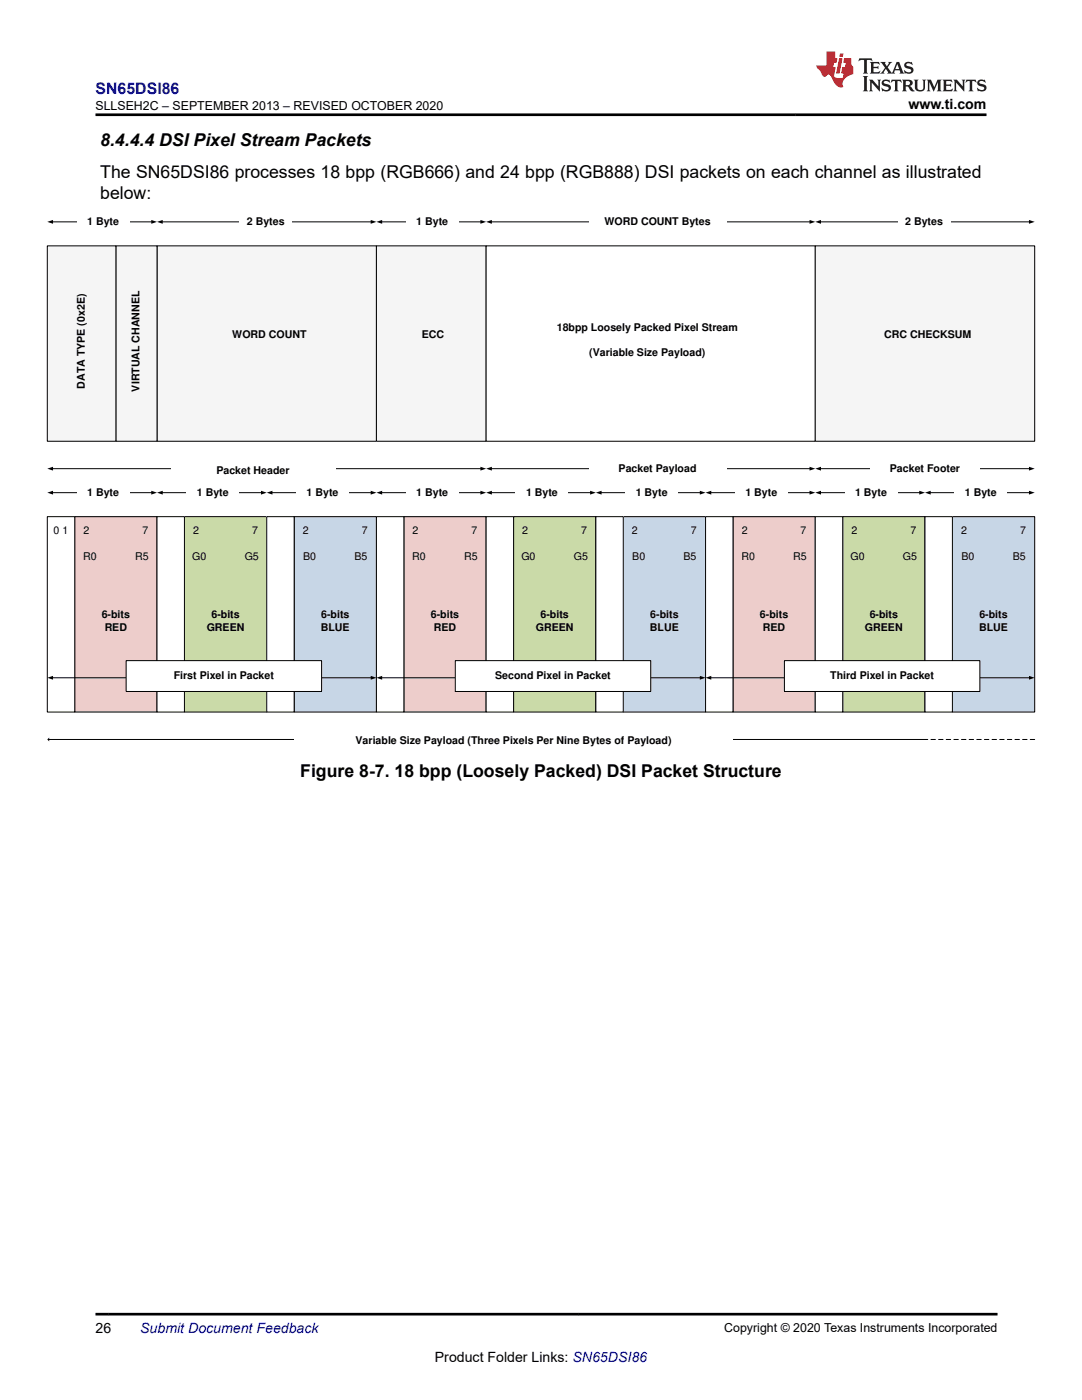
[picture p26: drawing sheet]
<svg xmlns="http://www.w3.org/2000/svg" width="216mm" height="279mm" viewBox="0 0 216 279" stroke-linecap="round" stroke-linejoin="round" font-family="sans-serif">
<defs><g id="words">
<g font-size="3.5">
<text x="20" y="29.2">8.4.4.4 DSI Pixel Stream Packets</text>
<text x="20" y="35.5">The SN65DSI86 processes 18 bpp (RGB666) and 24 bpp (RGB888) DSI packets on each channel as illustrated</text>
<text x="20" y="39.8">below:</text>
<text x="59.9" y="155.1">Figure 8-7. 18 bpp (Loosely Packed) DSI Packet Structure</text>
</g>
<text font-size="3.2" fill="#00f" x="19" y="18.7">SN65DSI86</text>
<g font-size="2.8">
<text x="181.3" y="21.8">www.ti.com</text>
<text x="19" y="266.1">26</text>
<text x="86.8" y="271.7">Product Folder Links: SN65DSI86</text>
</g>
<text font-size="2.8" fill="#00f" x="28" y="266.1">Submit Document Feedback</text>
<g font-size="2.5">
<text x="19" y="21.9">SLLSEH2C – SEPTEMBER 2013 – REVISED OCTOBER 2020</text>
<text x="144.5" y="265.8">Copyright © 2020 Texas Instruments Incorporated</text>
</g>
<g font-size="2.1">
<text x="17.4" y="44.9">1 Byte</text>
<text x="49.3" y="44.9">2 Bytes</text>
<text x="83.1" y="44.9">1 Byte</text>
<text x="120.6" y="44.9">WORD COUNT Bytes</text>
<text x="180.6" y="44.9">2 Bytes</text>
<text x="111.1" y="66">18bpp Loosely Packed Pixel Stream</text>
<text x="46.4" y="67.5">WORD COUNT</text>
<text x="84.2" y="67.5">ECC</text>
<text x="117.6" y="71.1">(Variable Size Payload)</text>
<text x="176.4" y="67.5">CRC CHECKSUM</text>
<text x="16.9" y="77.6" transform="rotate(-90 16.9 77.6)">DATA TYPE (0x2E)</text>
<text x="27.9" y="78.1" transform="rotate(-90 27.9 78.1)">VIRTUAL CHANNEL</text>
<text x="43.2" y="94.5">Packet Header</text>
<text x="123.4" y="94.2">Packet Payload</text>
<text x="177.6" y="94.2">Packet Footer</text>
<text x="17.4" y="99">1 Byte</text>
<text x="39.3" y="99">1 Byte</text>
<text x="61.2" y="99">1 Byte</text>
<text x="83.1" y="99">1 Byte</text>
<text x="105" y="99">1 Byte</text>
<text x="126.9" y="99">1 Byte</text>
<text x="148.7" y="99">1 Byte</text>
<text x="170.6" y="99">1 Byte</text>
<text x="192.5" y="99">1 Byte</text>
<text x="10.7" y="106.5">0 1</text>
<text x="16.7" y="106.5">2</text>
<text x="28.4" y="106.5">7</text>
<text x="38.5" y="106.5">2</text>
<text x="50.3" y="106.5">7</text>
<text x="60.4" y="106.5">2</text>
<text x="72.2" y="106.5">7</text>
<text x="82.3" y="106.5">2</text>
<text x="94.1" y="106.5">7</text>
<text x="104.2" y="106.5">2</text>
<text x="116" y="106.5">7</text>
<text x="126.1" y="106.5">2</text>
<text x="137.9" y="106.5">7</text>
<text x="148" y="106.5">2</text>
<text x="159.8" y="106.5">7</text>
<text x="169.9" y="106.5">2</text>
<text x="181.7" y="106.5">7</text>
<text x="191.8" y="106.5">2</text>
<text x="203.5" y="106.5">7</text>
<text x="16.6" y="111.8">R0</text>
<text x="26.9" y="111.8">R5</text>
<text x="38.4" y="111.8">G0</text>
<text x="48.8" y="111.8">G5</text>
<text x="60.5" y="111.8">B0</text>
<text x="70.7" y="111.8">B5</text>
<text x="82.3" y="111.8">R0</text>
<text x="92.6" y="111.8">R5</text>
<text x="104" y="111.8">G0</text>
<text x="114.5" y="111.8">G5</text>
<text x="126.2" y="111.8">B0</text>
<text x="136.4" y="111.8">B5</text>
<text x="147.9" y="111.8">R0</text>
<text x="158.3" y="111.8">R5</text>
<text x="169.7" y="111.8">G0</text>
<text x="180.2" y="111.8">G5</text>
<text x="191.8" y="111.8">B0</text>
<text x="202.1" y="111.8">B5</text>
<text x="20.3" y="123.3">6-bits</text>
<text x="20.9" y="125.9">RED</text>
<text x="41.2" y="125.9">GREEN</text>
<text x="42.2" y="123.3">6-bits</text>
<text x="64" y="125.9">BLUE</text>
<text x="64.1" y="123.3">6-bits</text>
<text x="86" y="123.3">6-bits</text>
<text x="86.6" y="125.9">RED</text>
<text x="106.9" y="125.9">GREEN</text>
<text x="107.9" y="123.3">6-bits</text>
<text x="129.7" y="125.9">BLUE</text>
<text x="129.8" y="123.3">6-bits</text>
<text x="151.6" y="123.3">6-bits</text>
<text x="152.2" y="125.9">RED</text>
<text x="172.6" y="125.9">GREEN</text>
<text x="173.5" y="123.3">6-bits</text>
<text x="195.4" y="125.9">BLUE</text>
<text x="195.4" y="123.3">6-bits</text>
<text x="34.7" y="135.6">First Pixel in Packet</text>
<text x="98.8" y="135.6">Second Pixel in Packet</text>
<text x="165.7" y="135.6">Third Pixel in Packet</text>
<text x="71" y="148.6">Variable Size Payload (Three Pixels Per Nine Bytes of Payload)</text>
</g>
</g></defs>
<path d="M31.3 49.1h43.8v39h-43.8z" fill-rule="evenodd" fill="#f5f5f5"/>
<path d="M31.3 49.1h43.8v39h-43.8z" fill="none" stroke="#000" stroke-width=".2"/>
<path d="M23.1 49.1h8.2v39h-8.2z" fill-rule="evenodd" fill="#f5f5f5"/>
<path d="M23.1 49.1h8.2v39h-8.2z" fill="none" stroke="#000" stroke-width=".2"/>
<path d="M9.4 49.1h13.7v39h-13.7z" fill-rule="evenodd" fill="#f5f5f5"/>
<path d="M9.4 49.1h13.7v39h-13.7zM10.5 44.3h19.8" fill="none" stroke="#000" stroke-width=".2"/>
<path d="M9.4 44.3l1.2-.4v.8zM30.2 43.9l1.1 .4-1.1 .4z" fill="#000"/>
<path d="M15.3 43.3h10.6v4.1h-10.6z" fill-rule="evenodd" fill="#fff"/>
<path d="M32.4 44.3h41.7" fill="none" stroke="#000" stroke-width=".2"/>
<path d="M31.3 44.3l1.2-.4v.8zM74 43.9l1.1 .4-1.1 .4z" fill="#000"/>
<path d="M47.7 43.3h10.6v4.1h-10.6z" fill-rule="evenodd" fill="#fff"/>
<path d="M75.1 49.1h21.9v39h-21.9z" fill-rule="evenodd" fill="#f5f5f5"/>
<path d="M75.1 49.1h21.9v39h-21.9zM76.2 44.3h19.8" fill="none" stroke="#000" stroke-width=".2"/>
<path d="M75.1 44.3l1.2-.4v.8zM95.9 43.9l1.1 .4-1.1 .4z" fill="#000"/>
<path d="M81 43.3h10.5v4.1h-10.5z" fill-rule="evenodd" fill="#fff"/>
<path d="M10.5 93.5h85.5" fill="none" stroke="#000" stroke-width=".2"/>
<path d="M9.4 93.5l1.2-.3v.7zM95.9 93.2l1.1 .3-1.1 .4z" fill="#000"/>
<path d="M34.1 90.8h32.8v6.2h-32.8z" fill-rule="evenodd" fill="#fff"/>
<path d="M14.9 103.1h16.4v39h-16.4z" fill-rule="evenodd" fill="#edcdcb"/>
<path d="M10.5 98.3h19.8M14.9 103.1h16.4v39h-16.4z" fill="none" stroke="#000" stroke-width=".2"/>
<path d="M9.4 98.3l1.2-.4v.8zM30.2 97.9l1.1 .4-1.1 .4z" fill="#000"/>
<g fill="#fff">
<path d="M15.3 95.2h10.6v6.2h-10.6z" fill-rule="evenodd"/>
<path d="M9.4 103.1h5.5v39h-5.5z" fill-rule="evenodd"/>
</g>
<path d="M9.4 103.1h5.5v39h-5.5z" fill="none" stroke="#000" stroke-width=".2"/>
<path d="M36.8 103.1h16.4v39h-16.4z" fill-rule="evenodd" fill="#cadaa8"/>
<path d="M32.4 98.3h19.8M36.8 103.1h16.4v39h-16.4z" fill="none" stroke="#000" stroke-width=".2"/>
<path d="M31.3 98.3l1.2-.4v.8zM52.1 97.9l1.1 .4-1.1 .4z" fill="#000"/>
<g fill="#fff">
<path d="M37.2 95.2h10.5v6.2h-10.5z" fill-rule="evenodd"/>
<path d="M31.3 103.1h5.5v39h-5.5z" fill-rule="evenodd"/>
</g>
<path d="M31.3 103.1h5.5v39h-5.5z" fill="none" stroke="#000" stroke-width=".2"/>
<path d="M58.7 103.1h16.4v39h-16.4z" fill-rule="evenodd" fill="#c7d6e6"/>
<path d="M54.3 98.3h19.8M58.7 103.1h16.4v39h-16.4z" fill="none" stroke="#000" stroke-width=".2"/>
<path d="M53.2 98.3l1.2-.4v.8zM74 97.9l1.1 .4-1.1 .4z" fill="#000"/>
<g fill="#fff">
<path d="M59.1 95.2h10.5v6.2h-10.5z" fill-rule="evenodd"/>
<path d="M53.2 103.1h5.5v39h-5.5z" fill-rule="evenodd"/>
</g>
<path d="M53.2 103.1h5.5v39h-5.5zM10.5 135.3h63.6" fill="none" stroke="#000" stroke-width=".2"/>
<path d="M9.4 135.3l1.2-.4v.7zM74 134.9l1.1 .4-1.1 .3z" fill="#000"/>
<path d="M25.2 131.8h39v6.2h-39z" fill-rule="evenodd" fill="#fff"/>
<path d="M25.2 131.8h39v6.2h-39z" fill="none" stroke="#000" stroke-width=".2"/>
<path d="M80.6 103.1h16.4v39h-16.4z" fill-rule="evenodd" fill="#edcdcb"/>
<path d="M76.2 98.3h19.8M80.6 103.1h16.4v39h-16.4z" fill="none" stroke="#000" stroke-width=".2"/>
<path d="M75.1 98.3l1.2-.4v.8zM95.9 97.9l1.1 .4-1.1 .4z" fill="#000"/>
<g fill="#fff">
<path d="M81 95.2h10.5v6.2h-10.5z" fill-rule="evenodd"/>
<path d="M75.1 103.1h5.5v39h-5.5z" fill-rule="evenodd"/>
</g>
<path d="M75.1 103.1h5.5v39h-5.5z" fill="none" stroke="#000" stroke-width=".2"/>
<path d="M102.5 103.1h16.4v39h-16.4z" fill-rule="evenodd" fill="#cadaa8"/>
<path d="M98.1 98.3h19.7M102.5 103.1h16.4v39h-16.4z" fill="none" stroke="#000" stroke-width=".2"/>
<path d="M97 98.3l1.1-.4v.8zM117.8 97.9l1.1 .4-1.1 .4z" fill="#000"/>
<g fill="#fff">
<path d="M102.9 95.2h10.5v6.2h-10.5z" fill-rule="evenodd"/>
<path d="M97 103.1h5.5v39h-5.5z" fill-rule="evenodd"/>
</g>
<path d="M97 103.1h5.5v39h-5.5z" fill="none" stroke="#000" stroke-width=".2"/>
<path d="M124.4 103.1h16.4v39h-16.4z" fill-rule="evenodd" fill="#c7d6e6"/>
<path d="M119.9 98.3h19.8M124.4 103.1h16.4v39h-16.4z" fill="none" stroke="#000" stroke-width=".2"/>
<path d="M118.9 98.3l1.1-.4v.8zM139.6 97.9l1.2 .4-1.2 .4z" fill="#000"/>
<g fill="#fff">
<path d="M124.7 95.2h10.6v6.2h-10.6z" fill-rule="evenodd"/>
<path d="M118.9 103.1h5.5v39h-5.5z" fill-rule="evenodd"/>
</g>
<path d="M118.9 103.1h5.5v39h-5.5zM76.2 135.3h63.5" fill="none" stroke="#000" stroke-width=".2"/>
<path d="M75.1 135.3l1.2-.4v.7zM139.6 134.9l1.2 .4-1.2 .3z" fill="#000"/>
<path d="M90.8 131.8h39v6.2h-39z" fill-rule="evenodd" fill="#fff"/>
<path d="M90.8 131.8h39v6.2h-39z" fill="none" stroke="#000" stroke-width=".2"/>
<path d="M146.3 103.1h16.4v39h-16.4z" fill-rule="evenodd" fill="#edcdcb"/>
<path d="M141.8 98.3h19.8M146.3 103.1h16.4v39h-16.4z" fill="none" stroke="#000" stroke-width=".2"/>
<path d="M140.8 98.3l1.1-.4v.8zM161.5 97.9l1.2 .4-1.2 .4z" fill="#000"/>
<g fill="#fff">
<path d="M146.6 95.2h10.6v6.2h-10.6z" fill-rule="evenodd"/>
<path d="M140.8 103.1h5.5v39h-5.5z" fill-rule="evenodd"/>
</g>
<path d="M140.8 103.1h5.5v39h-5.5z" fill="none" stroke="#000" stroke-width=".2"/>
<path d="M168.2 103.1h16.4v39h-16.4z" fill-rule="evenodd" fill="#cadaa8"/>
<path d="M163.7 98.3h19.8M168.2 103.1h16.4v39h-16.4z" fill="none" stroke="#000" stroke-width=".2"/>
<path d="M162.7 98.3l1.1-.4v.8zM183.4 97.9l1.2 .4-1.2 .4z" fill="#000"/>
<g fill="#fff">
<path d="M168.5 95.2h10.6v6.2h-10.6z" fill-rule="evenodd"/>
<path d="M162.7 103.1h5.5v39h-5.5z" fill-rule="evenodd"/>
</g>
<path d="M162.7 103.1h5.5v39h-5.5z" fill="none" stroke="#000" stroke-width=".2"/>
<path d="M190 103.1h16.5v39h-16.5z" fill-rule="evenodd" fill="#c7d6e6"/>
<path d="M185.6 98.3h19.8M190 103.1h16.5v39h-16.5z" fill="none" stroke="#000" stroke-width=".2"/>
<path d="M184.6 98.3l1.1-.4v.8zM205.3 97.9l1.2 .4-1.2 .4z" fill="#000"/>
<g fill="#fff">
<path d="M190.4 95.2h10.6v6.2h-10.6z" fill-rule="evenodd"/>
<path d="M184.6 103.1h5.4v39h-5.4z" fill-rule="evenodd"/>
</g>
<path d="M184.6 103.1h5.4v39h-5.4zM141.8 135.3h63.6" fill="none" stroke="#000" stroke-width=".2"/>
<path d="M140.8 135.3l1.1-.4v.7zM205.3 134.9l1.2 .4-1.2 .3z" fill="#000"/>
<path d="M156.5 131.8h39v6.2h-39z" fill-rule="evenodd" fill="#fff"/>
<path d="M156.5 131.8h39v6.2h-39zM9.7 147.6h174.9" fill="none" stroke="#000" stroke-width=".2"/>
<path d="M9.8 147.2v.8l-.4-.4z" fill="#000"/>
<path d="M58.7 144.8h87.6v4.3h-87.6z" fill-rule="evenodd" fill="#fff"/>
<path d="M206.5 147.6h-21.9" fill="none" stroke="#000" stroke-width=".2" stroke-dasharray=".9 .6"/>
<path d="M97 49.1h65.7v39h-65.7z" fill-rule="evenodd" fill="#fff"/>
<path d="M97 49.1h65.7v39h-65.7z" fill="none" stroke="#000" stroke-width=".2"/>
<path d="M162.7 49.1h43.8v39h-43.8z" fill-rule="evenodd" fill="#f5f5f5"/>
<path d="M162.7 49.1h43.8v39h-43.8zM163.7 44.3h41.7" fill="none" stroke="#000" stroke-width=".2"/>
<path d="M162.7 44.3l1.1-.4v.8zM205.3 43.9l1.2 .4-1.2 .4z" fill="#000"/>
<path d="M179.1 43.3h10.6v4.1h-10.6z" fill-rule="evenodd" fill="#fff"/>
<path d="M163.7 93.5h41.7" fill="none" stroke="#000" stroke-width=".2"/>
<path d="M162.7 93.5l1.1-.3v.7zM205.3 93.2l1.2 .3-1.2 .4z" fill="#000"/>
<path d="M173.6 90.5h21.9v6.1h-21.9z" fill-rule="evenodd" fill="#fff"/>
<path d="M98.1 44.3h63.5" fill="none" stroke="#000" stroke-width=".2"/>
<path d="M97 44.3l1.1-.4v.8zM161.5 43.9l1.2 .4-1.2 .4z" fill="#000"/>
<path d="M117.5 43.3h27.4v4.1h-27.4z" fill-rule="evenodd" fill="#fff"/>
<path d="M98.1 93.5h63.5" fill="none" stroke="#000" stroke-width=".2"/>
<path d="M97 93.5l1.1-.3v.7zM161.5 93.2l1.2 .3-1.2 .4z" fill="#000"/>
<path d="M117.5 90.5h27.4v6.1h-27.4z" fill-rule="evenodd" fill="#fff"/>
<path d="M171.5 11.6l-.2 .6 .5-.2h.6v.1v2.2l-.2 .4h1l-.2-.4v-2.2v-.1h.5l.6 .2-.2-.6zM173.6 12.4l.2 .3v1.6l-.2 .4h1.9l.1-.6a1.08 1.08 0 0 1-1.3 .2v-.7h.6l.4 .2v-.7l-.4 .2h-.6v-.5l.2-.2a1 1 0 0 1 1 .3l-.1-.5zM175.7 12.4l.9 1.1-1 1.2h.9l-.2-.2 .5-.8 .4 .8-.2 .2h1.6l-.2-.2 .2-.5h.9l.1 .5-.1 .2h.9l-.2-.4-.8-1.9h-.5l-.9 2.1-.9-1.1 .9-1h-.8l.2 .2-.4 .6-.4-.6 .2-.2zM179 12.8l.4 1h-.7zM180.7 12.5a.65 .65 0 0 0-.2 .7 .65 .65 0 0 0 .6 .5l.6 .1 .1 .3a.79 .79 0 0 1-.7 .4 .79 .79 0 0 1-.7-.5l.1 .7 .2-.1a.93 .93 0 0 0 1.1 0 .93 .93 0 0 0 .4-.9 1.46 1.46 0 0 0-1.2-.6l-.1-.3a1.09 1.09 0 0 1 1.2 .2l-.2-.6-.1 .1-.5-.2zM172.2 15.2l.2 .4v2.2l-.2 .4h1l-.2-.4v-2.2l.2-.4zM173.4 15.9l.2 .4v1.5l-.2 .4h.8l-.3-.4 .1-1.3 1.6 1.8v-2l.2-.4h-.7l.1 .2 .1 1.1-1.2-1.3zM176.2 16a.65 .65 0 0 0-.2 .8 .65 .65 0 0 0 .6 .4l.6 .2 .1 .2a.79 .79 0 0 1-.7 .4 .79 .79 0 0 1-.7-.5l.1 .7 .2-.1a.93 .93 0 0 0 1.1 .1 .93 .93 0 0 0 .4-1 1.46 1.46 0 0 0-1.2-.5l-.1-.4a1.09 1.09 0 0 1 1.2 .2l-.1-.6-.2 .1-.5-.1zM177.9 15.9l-.1 .6a.63 .63 0 0 1 .8-.3v1.6l-.3 .4h1l-.2-.4v-1.6a.66 .66 0 0 1 .8 .3l-.1-.6zM180 15.9l.2 .4v1.5l-.2 .4h1l-.2-.2-.1-.7h.5l.1 .2a.79 .79 0 0 0 1.2 .6l-1-.9a.61 .61 0 0 0 .6-.6 .61 .61 0 0 0-.5-.7zM180.8 16.2h.1a.47 .47 0 0 1 .5 .1 .47 .47 0 0 1 .1 .5l-.1 .1-.7 .1zM182.3 15.9l.2 .2a2.27 2.27 0 0 0 .4 2 1.04 1.04 0 0 0 1.7-.7v-1.3l.2-.2h-.8l.2 .4v1.1a.6 .6 0 0 1-.6 .6 .6 .6 0 0 1-.6-.6v-1.1l.3-.4zM184.9 15.9l.2 .4v1.5l-.2 .4h.8l-.3-.4v-1.4l.9 1.9 .9-1.9v1.4l-.3 .4h1l-.2-.4v-1.5l.2-.4h-.8l-.7 1.5-.6-1.5zM188.1 15.9l.2 .4v1.5l-.2 .4h1.9l.1-.6a1.09 1.09 0 0 1-1.3 .2v-.7h.6l.4 .2v-.6l-.4 .2h-.6v-.6l.2-.1a1.01 1.01 0 0 1 1 .3l-.1-.6zM190.2 15.9l.3 .4v1.5l-.3 .4h.8l-.2-.4v-1.3l1.6 1.8v-2l.2-.4h-.7l.2 .2v1.1l-1.2-1.3zM192.8 15.9l-.1 .6a.63 .63 0 0 1 .8-.3v1.6l-.3 .4h1l-.2-.4v-1.6a.66 .66 0 0 1 .8 .3l-.1-.6zM195.2 16a.65 .65 0 0 0-.2 .8 .65 .65 0 0 0 .6 .4l.6 .2 .2 .2a.79 .79 0 0 1-.7 .4 .79 .79 0 0 1-.7-.5l.1 .7 .2-.1a.93 .93 0 0 0 1 .1 .93 .93 0 0 0 .5-1 1.46 1.46 0 0 0-1.3-.5v-.4a1.09 1.09 0 0 1 1.2 .2l-.2-.6-.2 .1-.5-.1z" fill="#231f20"/>
<path d="M164.9 10.3v2.7h-2l.1 .4 .8 1a.95 .95 0 0 0 1 .9 .59 .59 0 0 1 .5-.4 .59 .59 0 0 1 .5 .3l.4 .8a1.59 1.59 0 0 0 2.1 1.4 1.61 1.61 0 0 1 1-2.3l1-.3-.1-1.5a1.59 1.59 0 0 1-.3-1.7h-1.5l-.2 .9h.6l-.2 .9h-.5l-.2 .9v.3l.4 .1-.1 .9h-.7a.73 .73 0 0 1-1-.7l.3-1.5h-.5l.1-.9h.5l.2-.9h-.5v-1.3zM167.4 11.6l-.6 3.1h.7l.6-3.1zM167.6 10.7l-.1 .6h.7l.1-.6z" fill="#ed1c24"/>
<path d="M19 22.9h177.8M19 262.3h180" fill="none" stroke="#000" stroke-width=".53"/>
<use href="#words"/>
</svg>
